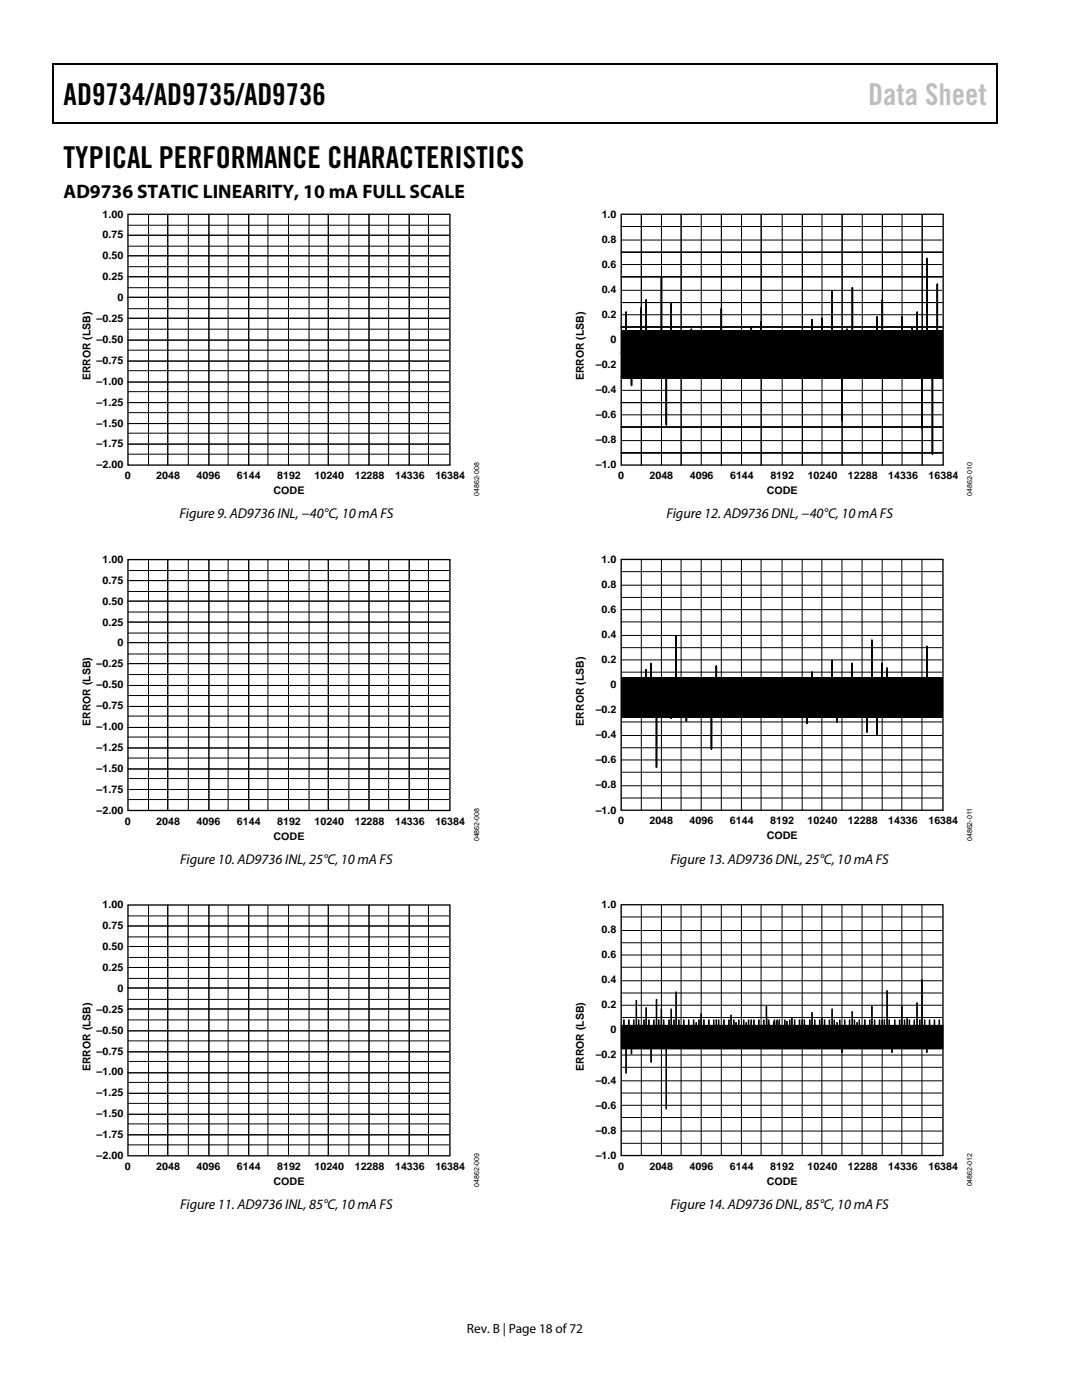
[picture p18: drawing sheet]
<svg xmlns="http://www.w3.org/2000/svg" width="216mm" height="279mm" viewBox="0 0 216 279" stroke-linecap="round" stroke-linejoin="round" font-family="sans-serif">
<defs><g id="words">
<g font-size="6">
<text x="12.7" y="20.9">AD9734/AD9735/AD9736</text>
<text x="12.7" y="33.6">TYPICAL PERFORMANCE CHARACTERISTICS</text>
</g>
<text font-size="6" fill="#c1c1c1" x="173.2" y="20.9">Data Sheet</text>
<text font-size="3.9" x="12.7" y="39.6">AD9736 STATIC LINEARITY, 10 mA FULL SCALE</text>
<g font-size="2.8">
<text x="35.8" y="103.4">Figure 9. AD9736 INL, −40°C, 10 mA FS</text>
<text x="133" y="103.4">Figure 12. AD9736 DNL, −40°C, 10 mA FS</text>
<text x="35.9" y="172.3">Figure 10. AD9736 INL, 25°C, 10 mA FS</text>
<text x="133.8" y="172.3">Figure 13. AD9736 DNL, 25°C, 10 mAFS</text>
<text x="35.9" y="241.3">Figure 11. AD9736 INL, 85°C, 10 mA FS</text>
<text x="133.8" y="241.3">Figure 14. AD9736 DNL, 85°C, 10 mA FS</text>
</g>
<text font-size="2.7" x="93.2" y="266">Rev. B | Page 18 of72</text>
<g font-size="2.1">
<text x="20.4" y="43.4">1.00</text>
<text x="20.4" y="47.6">0.75</text>
<text x="120.1" y="43.4">1.0</text>
<text x="20.4" y="51.8">0.50</text>
<text x="120.1" y="48.4">0.8</text>
<text x="120.1" y="53.4">0.6</text>
<text x="20.4" y="55.9">0.25</text>
<text x="120.1" y="58.4">0.4</text>
<text x="19.2" y="64.3">–0.25</text>
<text x="23.4" y="60.1">0</text>
<text x="120.1" y="63.4">0.2</text>
<text x="19.2" y="68.4">–0.50</text>
<text x="121.8" y="68.4">0</text>
<text x="18.1" y="75.9" transform="rotate(-90 18.1 75.9)">ERROR (LSB)</text>
<text x="19.2" y="72.6">–0.75</text>
<text x="19.2" y="76.8">–1.00</text>
<text x="116.5" y="75.9" transform="rotate(-90 116.5 75.9)">ERROR (LSB)</text>
<text x="118.9" y="73.5">–0.2</text>
<text x="19.2" y="81">–1.25</text>
<text x="118.9" y="78.5">–0.4</text>
<text x="118.9" y="83.5">–0.6</text>
<text x="19.2" y="85.1">–1.50</text>
<text x="19.2" y="89.3">–1.75</text>
<text x="118.9" y="88.5">–0.8</text>
<text x="19.2" y="93.5">–2.00</text>
<text x="24.9" y="95.6">0</text>
<text x="31.2" y="95.6">2048</text>
<text x="39.2" y="95.6">4096</text>
<text x="47.2" y="95.6">6144</text>
<text x="55.3" y="95.6">8192</text>
<text x="62.7" y="95.6">10240</text>
<text x="70.8" y="95.6">12288</text>
<text x="78.8" y="95.6">14336</text>
<text x="86.9" y="95.6">16384</text>
<text x="118.9" y="93.5">–1.0</text>
<text x="123.3" y="95.6">0</text>
<text x="129.6" y="95.6">2048</text>
<text x="137.6" y="95.6">4096</text>
<text x="145.7" y="95.6">6144</text>
<text x="153.7" y="95.6">8192</text>
<text x="161.2" y="95.6">10240</text>
<text x="169.2" y="95.6">12288</text>
<text x="177.2" y="95.6">14336</text>
<text x="185.3" y="95.6">16384</text>
<text x="54.6" y="98.7">CODE</text>
<text x="153" y="98.7">CODE</text>
<text x="20.4" y="112.3">1.00</text>
<text x="120.1" y="112.3">1.0</text>
<text x="20.4" y="116.5">0.75</text>
<text x="120.1" y="117.3">0.8</text>
<text x="20.4" y="120.7">0.50</text>
<text x="20.4" y="124.8">0.25</text>
<text x="120.1" y="122.3">0.6</text>
<text x="23.4" y="129">0</text>
<text x="120.1" y="127.3">0.4</text>
<text x="19.2" y="133.2">–0.25</text>
<text x="19.2" y="137.4">–0.50</text>
<text x="120.1" y="132.3">0.2</text>
<text x="121.8" y="137.3">0</text>
<text x="19.2" y="141.5">–0.75</text>
<text x="118.9" y="142.3">–0.2</text>
<text x="18.1" y="144.9" transform="rotate(-90 18.1 144.9)">ERROR (LSB)</text>
<text x="19.2" y="145.7">–1.00</text>
<text x="19.2" y="149.9">–1.25</text>
<text x="116.5" y="144.8" transform="rotate(-90 116.5 144.8)">ERROR (LSB)</text>
<text x="118.9" y="147.3">–0.4</text>
<text x="19.2" y="154.1">–1.50</text>
<text x="118.9" y="152.3">–0.6</text>
<text x="19.2" y="158.2">–1.75</text>
<text x="118.9" y="157.4">–0.8</text>
<text x="19.2" y="162.4">–2.00</text>
<text x="24.9" y="164.6">0</text>
<text x="31.2" y="164.6">2048</text>
<text x="39.2" y="164.6">4096</text>
<text x="47.2" y="164.6">6144</text>
<text x="54.6" y="167.6">CODE</text>
<text x="55.3" y="164.6">8192</text>
<text x="62.7" y="164.6">10240</text>
<text x="70.8" y="164.6">12288</text>
<text x="78.8" y="164.6">14336</text>
<text x="86.9" y="164.6">16384</text>
<text x="118.9" y="162.4">–1.0</text>
<text x="123.3" y="164.5">0</text>
<text x="129.6" y="164.5">2048</text>
<text x="137.6" y="164.5">4096</text>
<text x="145.7" y="164.5">6144</text>
<text x="153" y="167.5">CODE</text>
<text x="153.7" y="164.5">8192</text>
<text x="161.1" y="164.5">10240</text>
<text x="169.2" y="164.5">12288</text>
<text x="177.2" y="164.5">14336</text>
<text x="185.2" y="164.5">16384</text>
<text x="20.4" y="181.3">1.00</text>
<text x="20.4" y="185.4">0.75</text>
<text x="120.1" y="181.2">1.0</text>
<text x="20.4" y="189.6">0.50</text>
<text x="120.1" y="186.2">0.8</text>
<text x="120.1" y="191.2">0.6</text>
<text x="20.4" y="193.8">0.25</text>
<text x="23.4" y="197.9">0</text>
<text x="120.1" y="196.2">0.4</text>
<text x="19.2" y="202.1">–0.25</text>
<text x="120.1" y="201.2">0.2</text>
<text x="19.2" y="206.3">–0.50</text>
<text x="121.8" y="206.2">0</text>
<text x="18.1" y="213.8" transform="rotate(-90 18.1 213.8)">ERROR (LSB)</text>
<text x="19.2" y="210.5">–0.75</text>
<text x="19.2" y="214.6">–1.00</text>
<text x="116.5" y="213.7" transform="rotate(-90 116.5 213.7)">ERROR (LSB)</text>
<text x="118.9" y="211.2">–0.2</text>
<text x="19.2" y="218.8">–1.25</text>
<text x="118.9" y="216.2">–0.4</text>
<text x="118.9" y="221.3">–0.6</text>
<text x="19.2" y="223">–1.50</text>
<text x="19.2" y="227.1">–1.75</text>
<text x="118.9" y="226.3">–0.8</text>
<text x="19.2" y="231.3">–2.00</text>
<text x="24.9" y="233.5">0</text>
<text x="31.2" y="233.5">2048</text>
<text x="39.2" y="233.5">4096</text>
<text x="47.2" y="233.5">6144</text>
<text x="55.3" y="233.5">8192</text>
<text x="62.7" y="233.5">10240</text>
<text x="70.8" y="233.5">12288</text>
<text x="78.8" y="233.5">14336</text>
<text x="86.9" y="233.5">16384</text>
<text x="118.9" y="231.3">–1.0</text>
<text x="123.3" y="233.4">0</text>
<text x="129.6" y="233.4">2048</text>
<text x="137.6" y="233.4">4096</text>
<text x="145.7" y="233.4">6144</text>
<text x="153.7" y="233.4">8192</text>
<text x="161.1" y="233.4">10240</text>
<text x="169.2" y="233.4">12288</text>
<text x="177.2" y="233.4">14336</text>
<text x="185.2" y="233.4">16384</text>
<text x="54.6" y="236.5">CODE</text>
<text x="153" y="236.5">CODE</text>
</g>
<g font-size="1.4">
<text x="95.6" y="99" transform="rotate(-90 95.6 99)">04862-008</text>
<text x="194" y="99" transform="rotate(-90 194 99)">04862-010</text>
<text x="95.6" y="167.9" transform="rotate(-90 95.6 167.9)">04862-008</text>
<text x="194" y="167.9" transform="rotate(-90 194 167.9)">04862-011</text>
<text x="95.6" y="236.8" transform="rotate(-90 95.6 236.8)">04862-009</text>
<text x="194" y="236.8" transform="rotate(-90 194 236.8)">04862-012</text>
</g>
</g></defs>
<path d="M10.5 12.7h.3v1h-.3zM10.5 12.7h.3v.3h-.3zM133.3 12.7h.3v.3h-.3zM198.8 12.7h.2v1h-.2zM198.8 12.7h.2v.3h-.2zM10.5 24.4h.3v.2h-.3zM133.1 24.4h.2v.2h-.2zM198.8 24.4h.2v.2h-.2zM124 66h64.2v9.7h-64.2zM124 135.1h64.2v8h-64.2zM124 204.6h64.2v4.7h-64.2z" fill="#000"/>
<path d="M10.7 13.7v10.7M10.8 12.8h122.5M133.6 12.8h65.2M198.9 13.7v10.7M10.8 24.5h188" fill="none" stroke="#000" stroke-width=".25"/>
<g fill="none" stroke="#000" stroke-width=".2">
<path d="M25.5 57.4h64.1M25.5 53.2h64.1M25.5 49.1h64.1M25.5 44.9h64.1M25.5 59.3h64.1M25.5 55.2h64.1M25.5 51h64.1M25.5 46.9h64.1M29.6 42.8v50M33.5 42.8v50M37.6 42.8v50M41.7 42.8v50"/>
<path d="M45.5 42.8v50M49.6 42.8v50M53.5 42.8v50M57.6 42.8v50M61.7 42.8v50M65.5 42.8v50M69.6 42.8v50M73.6 42.8v50M77.6 42.8v50M81.7 42.8v50M85.5 42.8v50M124 55.2h64"/>
<path d="M124 50.3h64M124 45.2h64M124 57.9h64M124 52.8h64M124 47.9h64M128 42.8v50M132 42.8v50M135.9 42.8v50M139.9 42.8v50M143.9 42.8v50M148 42.8v50M151.9 42.8v50"/>
<path d="M156.1 42.8v50M160.1 42.8v50M164 42.8v50M168 42.8v50M172.1 42.8v50M176.1 42.8v50M180 42.8v50M184 42.8v50M25.5 78.2h64.1M25.5 74h64.1M25.5 69.9h64.1M25.5 65.7h64.1"/>
<path d="M25.5 61.6h64.1M25.5 76.2h64.1M25.5 72.1h64.1M25.5 67.9h64.1M25.5 63.5h64.1M124 67.9h64M124 75.2h64M124 70.3h64M124 65.3h64M124 60.4h64M124 77.9h64M124 72.8h64"/>
<path d="M124 62.8h64M25.5 90.6h64.1M25.5 86.5h64.1M25.5 82.4h64.1M25.5 88.6h64.1M25.5 84.5h64.1M25.5 80.3h64.1M124 80.3h64M124 90.4h64M124 85.2h64M124 87.9h64M124 82.8h64"/>
<path d="M25.5 118h64.1M25.5 113.9h64.1M25.5 120h64.1M25.5 115.9h64.1M29.6 111.7v50M33.5 111.7v50M37.6 111.7v50M41.7 111.7v50M45.5 111.7v50M49.6 111.7v50M53.5 111.7v50M57.6 111.7v50"/>
<path d="M61.7 111.7v50M65.5 111.7v50M69.6 111.7v50M73.6 111.7v50M77.6 111.7v50M81.7 111.7v50M85.5 111.7v50M124 119.2h64M124 114.1h64M124 116.8h64M128 111.6v50.1M132 111.6v50.1"/>
<path d="M135.9 111.6v50.1M139.9 111.6v50.1M143.9 111.6v50.1M147.9 111.6v50.1M151.9 111.6v50.1M156.1 111.6v50.1M160.1 111.6v50.1M164 111.6v50.1M168 111.6v50.1M172 111.6v50.1M176 111.6v50.1M180 111.6v50.1"/>
<path d="M184 111.6v50.1M25.5 138.8h64.1M25.5 134.6h64.1M25.5 130.5h64.1M25.5 126.3h64.1M25.5 122.1h64.1M25.5 136.8h64.1M25.5 132.4h64.1M25.5 128.3h64.1M25.5 124.2h64.1M124 139.2h64M124 134.1h64"/>
<path d="M124 129.3h64M124 124.1h64M124 136.8h64M124 131.7h64M124 126.8h64M124 121.7h64M128.9 133.6v1.8M129.9 132.4v3zM131 135.4v17.8M133.9 135.4v8M134.9 127v8.4M137 135.4v8.5"/>
<path d="M142 135.4v14.1M142.9 132.9v2.5M161 135.4v8.9M162 134.1v1.3zM166 131.9v3.5zM167 135.4v8.7M170.1 132.4v3zM173 135.4v10.7zM174 127.8v7.6M175 135.4v11.4zM176 132.4v3zM177 133.4v2"/>
<path d="M184.9 129v6.4M25.5 159.6h64.1M25.5 155.4h64.1M25.5 151.3h64.1M25.5 147.1h64.1M25.5 142.9h64.1M25.5 157.6h64.1M25.5 153.5h64.1M25.5 149.3h64.1M25.5 145.2h64.1M25.5 141h64.1M124 159.3h64"/>
<path d="M124 154.1h64M124 149.2h64M124 144.1h64M124 156.8h64M124 151.7h64M124 146.8h64M124 141.6h64M25.5 199.4h64.1M25.5 195.3h64.1M25.5 191.1h64.1M25.5 187h64.1M25.5 182.8h64.1"/>
<path d="M25.5 197.2h64.1M25.5 193.1h64.1M25.5 188.9h64.1M25.5 184.8h64.1M29.6 180.6v50.1M33.5 180.6v50.1M37.6 180.6v50.1M41.7 180.6v50.1M45.5 180.6v50.1M49.6 180.6v50.1M53.5 180.6v50.1M57.6 180.6v50.1"/>
<path d="M61.7 180.6v50.1M65.5 180.6v50.1M69.6 180.6v50.1M73.6 180.6v50.1M77.6 180.6v50.1M81.7 180.6v50.1M85.5 180.6v50.1M124 198.2h64M124 193h64M124 188.1h64M124 183h64M124 195.7h64"/>
<path d="M124 190.6h64M124 185.7h64M128 180.6v50M132 180.6v50M135.9 180.6v50M139.9 180.6v50M143.9 180.6v50M147.9 180.6v50M151.9 180.6v50M156.1 180.6v50M160.1 180.6v50M164 180.6v50"/>
<path d="M168 180.6v50M172 180.6v50M176 180.6v50M180 180.6v50M184 180.6v50M25.5 216h64.1M25.5 211.8h64.1M25.5 207.7h64.1M25.5 203.5h64.1M25.5 218.2h64.1M25.5 214.1h64.1M25.5 209.9h64.1"/>
<path d="M25.5 205.7h64.1M25.5 201.4h64.1M124 204.6h64.2v4.7h-64.2zM124 218.1h64M124 213h64M124 208.1h64M124 203.1h64M124 215.7h64M124 210.6h64M124 205.7h64M124 200.6h64M25.5 228.5h64.1"/>
<path d="M25.5 224.3h64.1M25.5 220.2h64.1M25.5 226.5h64.1M25.5 222.4h64.1M124 228.2h64M124 223h64M124 225.7h64M124 220.6h64"/>
</g>
<g fill="none" stroke="#000" stroke-width=".26">
<path d="M25.5 42.8h64.3v50h-64.3zM124 42.8h64.2v50h-64.2zM129 59.9v6.3M132 55.2v11zM166.1 58.1v8.1M170.1 57.4v8.8M176.1 59.9v6.3M185 51.6v14.6M187 56.7v9.5M124.9 62.3v3.9M126 66.2v10.7zM128 61.3v4.9"/>
<path d="M133 66.2v18.6M134 60.6v5.6M138 65.7v.5M143.9 61.6v4.6M149.9 65.3v.9M151.9 64.2v2M162.1 63.8v2.4M164 63.5v2.7zM168 66.2v17.8M169 65.7v.5M175 63.3v2.9M180 63.3v2.9"/>
<path d="M182 65.4v.8M183 62.3v3.9M184 66.2v19.3M186.1 66.2v24.4M25.5 111.7h64.3v50h-64.3zM124 111.6h64.2v50.1h-64.2zM128.9 133.6v1.8M129.9 132.4v3zM131 135.4v17.8M133.9 135.4v8M134.9 127v8.4M137 135.4v8.5"/>
<path d="M142 135.4v14.1M142.9 132.9v2.5M161 135.4v8.9M162 134.1v1.3zM166 131.9v3.5zM167 135.4v8.7M170.1 132.4v3zM173 135.4v10.7zM174 127.8v7.6M175 135.4v11.4zM176 132.4v3zM177 133.4v2"/>
<path d="M184.9 129v6.4M25.5 180.6h64.3v50.1h-64.3zM124 180.6h64.2v50h-64.2zM127 199.6v5.1M131 199.4v5.3M134.9 197.9v6.8M177 197.7v7M184 195.5v9.2M124.5 203.5v1.2M124.9 204.7v9.5zM125.5 203.5v1.2M126 204.7v5.7"/>
<path d="M126.4 203.5v1.2M127.4 203.5v1.2M128.5 203.5v1.2M128.9 201.1v3.6M129.5 203.5v1.2M129.9 204.7v7.3M130.5 203.5v1.2M131.4 203.5v1.2M132 201.3v3.4zM132.4 203.5v1.2M133 204.7v16.7M133.5 203.5v1.2"/>
<path d="M133.9 201.3v3.4zM134.5 203.5v1.2M135.5 203.5v1.2M136.4 203.5v1.2M137.4 203.5v1.2M138.4 203.5v1.2M138.9 204v.7M139.5 203.5v1.2M139.9 202.3v2.4M140.4 203.5v1.2M141.4 203.5v1.2M142.4 203.5v1.2"/>
<path d="M142.9 203.5v1.2M143.4 203.5v1.2M144.5 203.5v1.2M145.4 203.5v1.2M145.9 202.5v2.2M146.4 203.5v1.2M146.9 204v.7M147.4 203.5v1.2M148.4 203.5v1.2M148.9 204v.7M149.4 203.5v1.2M149.9 203.5v1.2"/>
<path d="M150.4 203.5v1.2M151.4 203.5v1.2M152.4 203.5v1.2M153 204.7l-.1-3.9v3.9M153.4 204.7v-1.2l.2 1.2M154.5 204.7v-1.2l-.1 .5v.7M154.9 204.7v-.7l.2-.5v1.2M155.4 204.7l.1-1.2v1.2M156.6 203.5v1.2M157 203.8v.9zM157.6 203.5v1.2M158 203.1v1.6"/>
<path d="M158.6 203.5v1.2M159.5 203.5v1.2M160.1 203.5v1.2M160.5 203.5v1.2M161.6 203.5v1.2M162 202v2.7zM162.6 203.5v1.2M163.5 203.5v1.2M164 203.1v1.6M164.5 203.5v1.2M165.5 203.5v1.2M166 201.3v3.4z"/>
<path d="M166.5 203.5v1.2M167 204v.7M167.6 203.5v1.2M168 204.7v5.4M168.5 203.5v1.2M169.5 203.5v1.2M170.1 201.8v2.9zM170.5 203.5v1.2M171 204v.7M171.5 203.5v1.2M172.6 203.5v1.2M173.5 203.5v1.2"/>
<path d="M174 200.8v3.9M174.5 203.5v1.2M175.5 203.5v1.2M176 203.5v1.2M176.5 203.5v1.2M177.5 203.5v1.2M178 204.7v5.4M178.5 203.5v1.2M179.5 203.5v1.2M180 200.8v3.9M180.5 203.5v1.2M181 203.2v1.5"/>
<path d="M181.5 203.5v1.2M182.4 203.5v1.2M183 200.1v4.6M183.5 203.5v1.2M184.5 203.5v1.2M184.9 204.7v5.4M185.5 203.5v1.2M186.5 203.5v1.2M187.4 203.5v1.2"/>
</g>
<g fill="none" stroke="#000080" stroke-width=".2">
<path d="M129 59.9v6.3M132 55.2v11zM166.1 58.1v8.1M170.1 57.4v8.8M176.1 59.9v6.3M185 51.6v14.6M187 56.7v9.5M124.9 62.3v3.9M126 66.2v10.7zM128 61.3v4.9M133 66.2v18.6M134 60.6v5.6"/>
<path d="M138 65.7v.5M143.9 61.6v4.6M149.9 65.3v.9M151.9 64.2v2M162.1 63.8v2.4M164 63.5v2.7M168 66.2v17.8M169 65.7v.5M175 63.3v2.9zM180 63.3v2.9M182 65.4v.8M183 62.3v3.9"/>
<path d="M184 66.2v19.3M186.1 66.2v24.4"/>
</g>
<use href="#words"/>
</svg>
